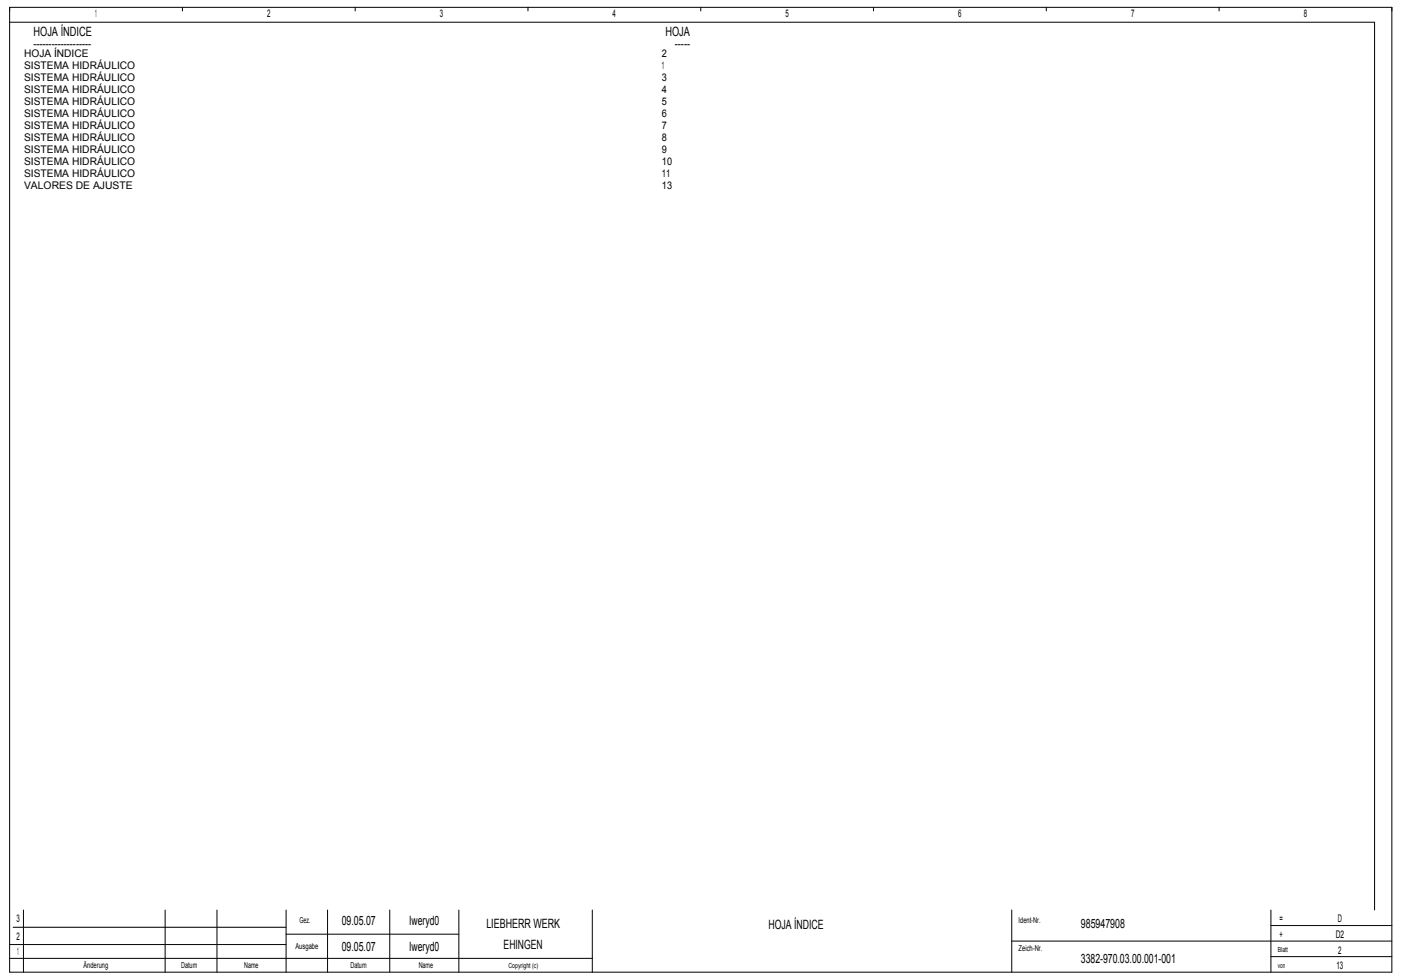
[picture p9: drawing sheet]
<svg xmlns="http://www.w3.org/2000/svg" width="582mm" height="406mm" viewBox="0 0 582 406" stroke-linecap="round" stroke-linejoin="round" font-family="sans-serif">
<defs><g id="words">
<g font-size="5.3">
<text x="13.9" y="14.9">HOJA ÍNDICE</text>
<text x="276.4" y="14.9">HOJA</text>
<text x="13.9" y="19.9">­­­­­­­­­­­­­­­­­­­</text>
<text x="280.4" y="19.9">­­­­­</text>
<text x="142" y="384.4">09.05.07</text>
<text x="170.2" y="384.4">lweryd0</text>
<text x="202" y="385.8">LIEBHERR WERK</text>
<text x="319.3" y="386.1">HOJA ÍNDICE</text>
<text x="449" y="385.8">985947908</text>
<text x="142" y="395.1">09.05.07</text>
<text x="170.2" y="395.1">lweryd0</text>
<text x="209.2" y="394.4">EHINGEN</text>
<text x="449" y="400.2">3382­970.03.00.001­001</text>
</g>
<g font-size="4.4">
<text x="39.5" y="7.1">1</text>
<text x="111" y="7.1">2</text>
<text x="182.8" y="7.1">3</text>
<text x="254.5" y="7.1">4</text>
<text x="326.3" y="7.1">5</text>
<text x="398.1" y="7.1">6</text>
<text x="469.9" y="7.1">7</text>
<text x="541.6" y="7.1">8</text>
<text x="10" y="23.6">HOJA ÍNDICE</text>
<text x="275" y="23.6">2</text>
<text x="10" y="28.6">SISTEMA HIDRÁULICO</text>
<text x="275" y="28.6">1</text>
<text x="10" y="33.6">SISTEMA HIDRÁULICO</text>
<text x="275" y="33.6">3</text>
<text x="10" y="38.6">SISTEMA HIDRÁULICO</text>
<text x="275" y="38.6">4</text>
<text x="10" y="43.6">SISTEMA HIDRÁULICO</text>
<text x="275" y="43.6">5</text>
<text x="10" y="48.6">SISTEMA HIDRÁULICO</text>
<text x="10" y="53.6">SISTEMA HIDRÁULICO</text>
<text x="275" y="48.6">6</text>
<text x="275" y="53.6">7</text>
<text x="10" y="58.6">SISTEMA HIDRÁULICO</text>
<text x="275" y="58.6">8</text>
<text x="10" y="63.6">SISTEMA HIDRÁULICO</text>
<text x="275" y="63.6">9</text>
<text x="10" y="68.6">SISTEMA HIDRÁULICO</text>
<text x="275" y="68.6">10</text>
<text x="10" y="73.6">SISTEMA HIDRÁULICO</text>
<text x="275" y="73.6">11</text>
<text x="10" y="78.6">VALORES DE AJUSTE</text>
<text x="275" y="78.6">13</text>
<text x="6.9" y="383.3">3</text>
<text x="531.6" y="383.3">=</text>
<text x="555.7" y="383.3">D</text>
<text x="531.6" y="389.8">+</text>
<text x="554.9" y="389.8">D2</text>
<text x="6.8" y="390.5">2</text>
<text x="7.2" y="397">1</text>
<text x="555.9" y="396.3">2</text>
<text x="555.2" y="402.7">13</text>
</g>
<g font-size="3.4">
<text x="124.4" y="383.7">Gez.</text>
<text x="423.2" y="383.7">Ident­Nr.</text>
<text x="122.7" y="394.5">Ausgabe</text>
<text x="423.2" y="395.2">Zeich­Nr.</text>
<text x="34.7" y="402.4">Änderung</text>
<text x="75.2" y="402.4">Datum</text>
<text x="101.4" y="402.4">Name</text>
<text x="145.6" y="402.4">Datum</text>
<text x="173.9" y="402.4">Name</text>
</g>
<g font-size="2.9">
<text x="530.8" y="395.8">Blatt</text>
<text x="211.2" y="402.3">Copyright (c)</text>
<text x="530.8" y="402.3">von</text>
</g>
</g></defs>
<g fill="none" stroke="#000" stroke-width=".42">
<path d="M4 3.1h574.2v400.9h-574.2zM4 9.2h567v369M75.8 3.1v1.4M147.6 3.1v1.4M219.3 3.1v1.4M291.1 3.1v1.4M362.9 3.1v1.4M434.6 3.1v1.4M506.4 3.1v1.4M9.7 378.2v25.8M68.6 378.2v25.8M90.1 378.2v25.8"/>
<path d="M118.8 378.2v25.8M136.1 378.2v25.8M161.9 378.2v25.8M190.6 378.2v25.8M246.1 378.2v25.8M420.3 378.2v25.8M528 378.2v25.8M4 398.3h242.1M4 392.5h114.8M5.4 385.3h113.4M118.8 388.2h71.8M420.3 391.1h157.9"/>
<path d="M528 397.5h50.2M528 384.6h50.2"/>
</g>
<use href="#words"/>
</svg>
